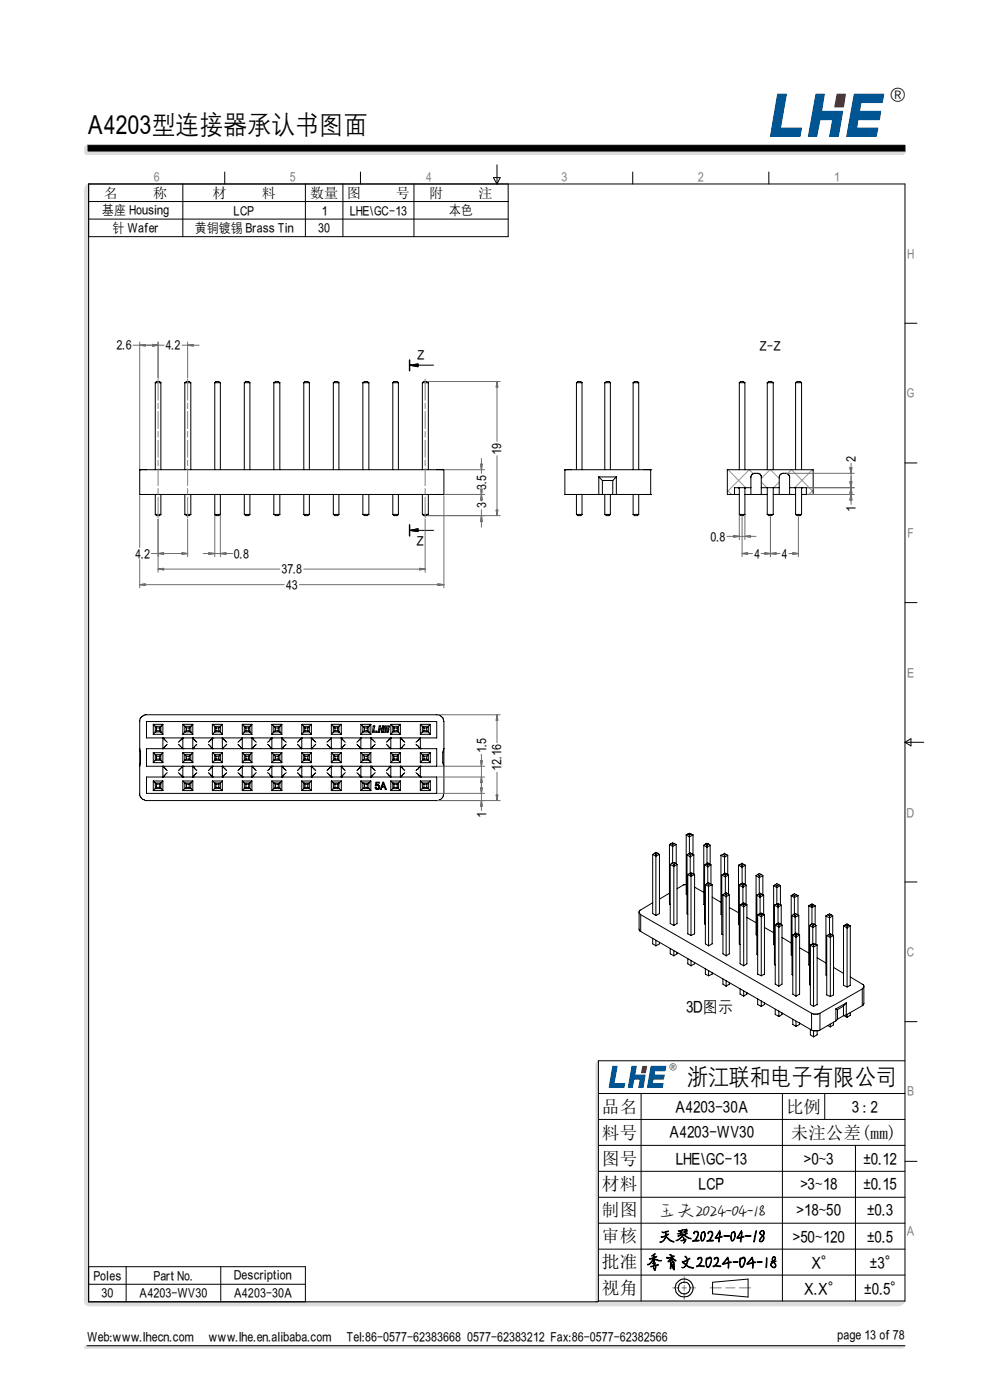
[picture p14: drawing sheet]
<svg xmlns="http://www.w3.org/2000/svg" width="210mm" height="297mm" viewBox="0 0 210 297" stroke-linecap="round" stroke-linejoin="round" font-family="sans-serif">
<defs><g id="words">
<text font-size="5.6" x="18.5" y="28.3">A4203型连接器承认书图面</text>
<text font-size="4.9" x="145.7" y="230">浙江联和电子有限公司</text>
<text font-size="4.2" x="188.7" y="21.3">®</text>
<text font-size="4" x="139.5" y="258">玉夫2024-04-18</text>
<g font-size="3.7">
<text x="127.7" y="236.1">品名</text>
<text x="166.7" y="236.1">比例</text>
<text x="127.7" y="241.6">料号</text>
<text x="167.7" y="241.6">未注公差(mm)</text>
<text x="127.7" y="247.1">图号</text>
<text x="127.7" y="252.6">材料</text>
<text x="127.7" y="258.1">制图</text>
<text x="127.7" y="263.6">审核</text>
<text x="127.7" y="269.1">批准</text>
<text x="127.7" y="274.6">视角</text>
</g>
<g font-size="3.5">
<text x="145.5" y="214.7">3D图示</text>
<text x="143.2" y="235.9">A4203-30A</text>
<text x="180.7" y="235.9">3 : 2</text>
<text x="141.9" y="241.3">A4203-WV30</text>
<text x="143.4" y="246.9">LHE\GC-13</text>
<text x="170.5" y="246.9">&gt;0~3</text>
<text x="183.1" y="246.9">±0.12</text>
<text x="148.3" y="252.3">LCP</text>
<text x="168.9" y="257.8">&gt;18~50</text>
<text x="169.8" y="252.3">&gt;3~18</text>
<text x="183.1" y="252.3">±0.15</text>
<text x="183.9" y="257.8">±0.3</text>
<text x="139.7" y="263.3">天琴2024-04-18</text>
<text x="168.1" y="263.4">&gt;50~120</text>
<text x="183.9" y="263.4">±0.5</text>
<text x="137.1" y="268.8">季育文2024-04-18</text>
<text x="172" y="269">X°</text>
<text x="184.5" y="269">±3°</text>
<text x="170.5" y="274.5">X.X°</text>
<text x="183.3" y="274.5">±0.5°</text>
</g>
<g font-size="3">
<text x="22" y="42">名</text>
<text x="32.5" y="42">称</text>
<text x="45" y="42">材</text>
<text x="55.5" y="42">料</text>
<text x="65.8" y="42">数量</text>
<text x="73.6" y="42">图</text>
<text x="84" y="42">号</text>
<text x="91" y="41.9">附</text>
<text x="101.5" y="41.9">注</text>
</g>
<g font-size="2.8" fill="#808080">
<text x="32.6" y="38.4">6</text>
<text x="61.5" y="38.4">5</text>
<text x="90.3" y="38.4">4</text>
<text x="119.1" y="38.4">3</text>
<text x="148" y="38.4">2</text>
<text x="176.9" y="38.4">1</text>
<text x="192.4" y="54.7">H</text>
<text x="192.4" y="84.3">G</text>
<text x="192.5" y="114">F</text>
<text x="192.4" y="143.6">E</text>
<text x="192.4" y="173.2">D</text>
<text x="192.4" y="202.8">C</text>
<text x="192.4" y="232.4">B</text>
<text x="192.3" y="262">A</text>
</g>
<g font-size="2.8">
<text x="21.7" y="45.4">基座 Housing</text>
<text x="49.6" y="45.6">LCP</text>
<text x="68.2" y="45.6">1</text>
<text x="74.3" y="45.6">LHE\GC-13</text>
<text x="95.2" y="45.5">本色</text>
<text x="23.9" y="49.3">针 Wafer</text>
<text x="41.3" y="49.2">黄铜镀锡 Brass Tin</text>
<text x="67.5" y="49.3">30</text>
<text x="24.7" y="74.1">2.6</text>
<text x="35.1" y="74.1">4.2</text>
<text x="88.5" y="76.1">Z</text>
<text x="161.1" y="74.3">Z-Z</text>
<text x="106.3" y="96.4" transform="rotate(-90 106.3 96.4)">19</text>
<text x="181.4" y="98" transform="rotate(-90 181.4 98)">2</text>
<text x="103" y="107.9" transform="rotate(-90 103 107.9)">3</text>
<text x="103" y="103.9" transform="rotate(-90 103 103.9)">3.5</text>
<text x="181.4" y="108.6" transform="rotate(-90 181.4 108.6)">1</text>
<text x="28.7" y="118.3">4.2</text>
<text x="49.6" y="118.3">0.8</text>
<text x="88.3" y="115.6">Z</text>
<text x="150.7" y="114.7">0.8</text>
<text x="159.9" y="118.3">4</text>
<text x="165.8" y="118.3">4</text>
<text x="59.7" y="121.6">37.8</text>
<text x="60.6" y="124.9">43</text>
<text x="103" y="159.7" transform="rotate(-90 103 159.7)">1.5</text>
<text x="106.3" y="163.6" transform="rotate(-90 106.3 163.6)">12.16</text>
<text x="103" y="173.5" transform="rotate(-90 103 173.5)">1</text>
<text x="19.9" y="271.5">Poles</text>
<text x="21.5" y="275.3">30</text>
<text x="29.5" y="275.3">A4203-WV30</text>
<text x="32.6" y="271.5">Part No.</text>
<text x="49.6" y="275.3">A4203-30A</text>
<text x="49.7" y="271.3">Description</text>
<text x="18.5" y="284.6">Web:www.lhecn.com</text>
<text x="44.3" y="284.6">www.lhe.en.alibaba.com</text>
<text x="73.5" y="284.6">Tel:86-0577-62383668 0577-62383212 Fax:86-0577-62382566</text>
<text x="177.6" y="284.1">page 13 of 78</text>
</g>
<text font-size="2.1" x="141.9" y="226.9">®</text>
</g></defs>
<g fill="none" stroke="#959595" stroke-width=".21">
<path d="M154.3 99.7v.1M154.4 99.7l3.8 3.8M163.3 99.7l-1.8 1.8M163.4 99.7l1.9 1.8M167.8 99.7l-.8 .8M167.9 99.7l4.6 4.6M172.3 99.7l-3.7 3.8M172.4 99.7l.1 .1M154.3 104.1l.9 .8M159.8 100.5l-.9-.8-4.6 4.6M161.5 102.3l1.1 1.2M165.3 102.3l-1.2 1.2"/>
<path d="M172.5 104.1l-1 .8"/>
</g>
<g fill="none" stroke="#000" stroke-width=".21">
<path d="M18.8 39h173.1v237l-173.1 .2zM38.8 39v11.2M47.7 36.5v2.5M64.8 39v11.2M72.7 39v11.2M76.5 36.5v2.5M87.8 39v11.2M104.6 37.7h1.5l-.7 1.3zM105.4 35v4M107.8 39v11.2h-89M134.2 36.5v2.5M163.1 36.5v2.5"/>
<path d="M18.8 42.8h89M18.8 46.5h89M86.9 77.5l1.7-.3v.6zM86.9 77.5h5M191.9 68.6h2.6M29.6 99.7h.1M29.6 99.7v5.2M29.6 99.7h64.5v5.2h-64.5M32.9 81.2l.3-.3h.7l.2 .3M32.9 81.2h1.2M32.9 81.2v18.5M34.1 81.2v18.5"/>
<path d="M39.2 81.2l.3-.3h.6l.4 .3M39.2 81.2h1.3M39.2 81.2v18.5M40.5 81.2v18.5M45.6 81.2l.2-.3h.6l.3 .3M45.6 81.2h1.1M45.6 81.2v18.5M46.7 81.2v18.5M51.8 81.2l.4-.3h.5l.3 .3M51.8 81.2h1.2M51.8 81.2v18.5M53 81.2v18.5"/>
<path d="M58.1 81.2l.3-.3h.6l.4 .3M58.1 81.2h1.3M58.1 81.2v18.5M59.4 81.2v18.5M64.4 81.2l.3-.3h.6l.3 .3M64.4 81.2h1.2M64.4 81.2v18.5M65.6 81.2v18.5M70.7 81.2l.3-.3h.6l.3 .3M70.7 81.2h1.2M70.7 81.2v18.5M71.9 81.2v18.5"/>
<path d="M77 81.2l.3-.3h.6l.3 .3M77 81.2h1.2M77 81.2v18.5M78.2 81.2v18.5M83.3 81.2l.3-.3h.6l.3 .3M83.3 81.2h1.2M83.3 81.2v18.5M84.5 81.2v18.5M89.6 81.2l.3-.3h.6l.3 .3M89.6 81.2h1.2M89.6 81.2v18.5M90.8 81.2v18.5"/>
<path d="M119.8 99.7h.1M119.8 99.7h18.2M119.8 99.7v5.2M122.3 81.2l.3-.3h.6l.2 .3M122.3 81.2h1.1M122.3 81.2v18.5M123.4 81.2v18.5M128.3 81.2l.3-.3h.6l.3 .3M128.3 81.2h1.2M128.3 81.2v18.5M129.5 81.2v18.5M134.3 81.2l.2-.3h.7l.3 .3"/>
<path d="M134.3 81.2h1.2M134.3 81.2v18.5M135.5 81.2v18.5M138 99.7h.1M138 99.7v5.2M156.8 81.2l.3-.3h.5l.4 .3M156.8 81.2h1.2M156.8 81.2v18.5M158 81.2v18.5M162.7 81.2l.4-.3h.6l.3 .3M162.7 81.2h1.3M162.7 81.2v18.5"/>
<path d="M164 81.2v18.5M168.7 81.2l.4-.3h.6l.3 .3M168.7 81.2h1.3M168.7 81.2v18.5M170 81.2v18.5M191.9 98.2h2.6M29.6 104.9h.1M32.9 109.1h1.2M32.9 109.1l.3 .3h.7l.2-.3M32.9 104.9v4.2M34.1 104.9v4.2M39.2 109.1h1.3"/>
<path d="M39.2 109.1l.3 .3h.6l.4-.3M39.2 104.9v4.2M40.5 104.9v4.2M45.6 109.1h1.1M45.6 109.1l.2 .3h.6l.3-.3M45.6 104.9v4.2M46.7 104.9v4.2M51.8 109.1h1.2M51.8 109.1l.4 .3h.5l.3-.3M51.8 104.9v4.2M53 104.9v4.2M58.1 109.1h1.3"/>
<path d="M58.1 109.1l.3 .3h.6l.4-.3M58.1 104.9v4.2M59.4 104.9v4.2M64.4 109.1h1.2M64.4 109.1l.3 .3h.6l.3-.3M64.4 104.9v4.2M65.6 104.9v4.2M70.7 109.1h1.2M70.7 109.1l.3 .3h.6l.3-.3M70.7 104.9v4.2M71.9 104.9v4.2M77 109.1h1.2"/>
<path d="M77 109.1l.3 .3h.6l.3-.3M77 104.9v4.2M78.2 104.9v4.2M83.3 109.1h1.2M83.3 109.1l.3 .3h.6l.3-.3M83.3 104.9v4.2M84.5 104.9v4.2M86.9 112.5l1.7-.3v.6zM89.6 104.9v4.2M89.6 109.1h1.2M89.6 109.1l.3 .3h.6l.3-.3M90.8 104.9v4.2"/>
<path d="M91.9 112.5h-5M119.8 104.9h.1M119.8 104.9h18.2M122.3 109.1h1.1M122.3 109.1l.3 .3h.6l.2-.3M122.3 104.9v4.2M123.4 104.9v4.2M127 101.2v3.7M127 101.2h3.7M127 101.2l.8 .7M127.8 101.9h2.2M127.8 101.9v3"/>
<path d="M128.3 109.1h1.2M128.3 109.1l.3 .3h.6l.3-.3M128.3 104.9v4.2M129.5 104.9v4.2M130 101.9v3M130.7 101.2v3.7M130.7 101.2l-.7 .7M134.3 109.1h1.2M134.3 109.1l.2 .3h.7l.3-.3M134.3 104.9v4.2M135.5 104.9v4.2M138 104.9h.1"/>
<path d="M156.7 103.5h.1M156.8 104.9h-2.5v-5.2h18.2v5.2h-2.5M156.8 109.1h1.2M156.8 109.1l.3 .3h.5l.4-.3M156.8 103.5v5.6M158 104.9h4.7M158 103.5v5.6M158.1 103.5h-.1M159.3 104.9v-3.8l.3-.5a1.61 1.61 0 0 1 1.6 0l.3 .3v4M159.3 103.5h-3.5v1.4M161.5 103.5h3.8M162.7 109.1h1.3"/>
<path d="M162.7 109.1l.4 .3h.6l.3-.3M162.7 103.5v5.6M164 104.9h4.7M164 103.5v5.6M165.3 104.9v-3.8l.1-.3 .5-.4h.9l.5 .4 .2 .3v3.8M167.5 103.5h3.5v1.4M168.7 103.5h.1M168.7 109.1h1.3M168.7 109.1l.4 .3h.6l.3-.3M168.7 103.5v5.6M170 103.5v5.6M170.1 103.5h-.1"/>
<path d="M191.9 127.8h2.6M29.6 158.8l.2 .8v2.2l-.2 .8M29.9 152.2l.9-.6h62.1l.6 .3a1.2 1.2 0 0 1 .6 1.2v15.2a1.56 1.56 0 0 1-1.2 1.5h-62.1l-.2-.1a1.22 1.22 0 0 1-1-1v-15.9zM31.1 153.1h61.5v3.4h-61.5zM31.1 158.8h61.5v3.8h-61.5zM32.5 153.7v2.1M32.5 159.7v2.1M32.5 153.7l.4 .4M32.5 155.8h2M32.5 153.7h2M32.5 159.7l.4 .4M32.5 159.7h2"/>
<path d="M32.9 154.1v1.2M32.9 155.3l-.4 .5M32.9 155.3h1.2M32.9 154.1h1.2M32.9 154.1l.3 .3M33.2 154.4h.7M33.2 155l-.3 .3M33.2 154.4v.6M33.2 155h.7M33.9 155l.2 .3M33.9 154.4v.6M34.1 154.1v1.2"/>
<path d="M34.1 155.3l.4 .5M34.1 154.1l-.2 .3M34.5 153.7v2.1M34.5 159.7v2.1M34.5 153.7l-.4 .4M34.5 159.7l-.4 .4M34.6 156.6h.1M35.5 157.5l-1-1v2.3M35.5 157.9l-.9 .9M37.8 157.9l1 .9M38.8 158.8h.1M38.8 153.7v2.1"/>
<path d="M38.8 156.5v2.3M38.8 159.7v2.1M38.8 155.8h2.1M38.8 153.7h2.1M38.8 159.7h2.1M38.8 153.7l.7 .7M38.8 159.7l.7 .7M38.8 156.6l-1 .9M39.2 155.3v-1.2h1.3v1.2M39.2 155.3l-.4 .5M39.2 155.3h1.3M39.5 154.4h.6"/>
<path d="M39.5 154.4v.6M39.5 155h.6M39.5 155l-.3 .3M40.1 154.4v.6M40.1 155l.4 .3M40.5 155.3l.4 .5M40.9 158.8h.1M40.9 153.7v2.1M40.9 156.5v2.3M40.9 159.7v2.1M40.9 153.7l-.8 .7M40.9 159.7l-.8 .7"/>
<path d="M40.9 156.6l.8 .9M41.7 157.9l-.8 .9M44.2 157.9l.8 .8M45 158.8h.1M45 156.6h.1M45 153.7v2.1M45 156.5v2.3M45 159.7v2.1M45 155.8h2.2M45 153.7h2.2M45 159.7h2.2M45 153.7l.6 .4"/>
<path d="M45 159.7l.6 .4M45 156.6l-.8 .9M45.6 154.1h1.1v1.2M45.6 154.1v1.2h1.1M45.6 154.1l.2 .3M45.8 154.4h.6M45.8 155l-.8 .8M45.8 154.4v.6M45.8 155h.6M46.4 154.4v.6M46.4 155l.3 .3M46.7 155.3l.5 .5"/>
<path d="M47.2 158.8h.1M47.2 153.7v2.1M47.2 156.5v2.3M47.2 159.7v2.1M47.2 153.7l-.8 .7M47.2 159.7l-.8 .7M47.2 156.6l.9 .9M48.1 157.9l-.9 .9M50.5 157.9l.9 .9M51.4 158.8h.1M51.4 153.7v2.1M51.4 156.5v2.3"/>
<path d="M51.4 159.7v2.1M51.4 155.8h2M51.4 153.7h2M51.4 159.7h2M51.4 153.7l.8 .7M51.4 159.7l.8 .7M51.4 156.6l-.9 .9M51.8 155.3l-.4 .5M51.8 155.3h1.2M52.2 154.4h.5M52.2 154.4v.6M52.2 155h.5"/>
<path d="M52.2 155l-.4 .3M52.7 155l.3 .3M52.7 154.4v.6M53 154.1v1.2M53 154.1h-1.2v1.2M53 155.3l.4 .5M53 154.1l-.3 .3M53.4 153.7v2.1M53.4 159.7v2.1M53.4 153.7l-.4 .4M53.4 159.7l-.4 .4M53.5 156.6h.1"/>
<path d="M54.4 157.5l-1-1v2.3M54.4 157.9l-.9 .9M56.7 157.9l1 .9M57.7 158.8h.1M57.7 153.7v2.1M57.7 156.5v2.3M57.7 159.7v2.1M57.7 155.8h2.1M57.7 153.7h2.1M57.7 159.7h2.1M57.7 153.7l.7 .7M57.7 159.7l.7 .7"/>
<path d="M57.7 156.6l-1 .9M58.1 155.3v-1.2h1.3v1.2M58.1 155.3l-.4 .5M58.1 155.3h1.3M58.4 154.4h.6M58.4 154.4v.6M58.4 155h.6M58.4 155l-.3 .3M59 154.4v.6M59 155l.4 .3M59.4 155.3l.4 .5M59.8 158.8h.1"/>
<path d="M59.8 153.7v2.1M59.8 156.5v2.3M59.8 159.7v2.1M59.8 153.7l-.8 .7M59.8 159.7l-.8 .7M59.8 156.6l.9 .9M60.7 157.9l-.9 .9M63.1 157.5l.9-1v2.3M63.1 157.9l.8 .9M63.9 156.6h.1M64 153.7v2.1M64 159.7v2.1"/>
<path d="M64 155.8h2M64 153.7h2M64 159.7h2M64 153.7l.4 .4M64 159.7l.4 .4M64.4 154.1h1.2v1.2M64.4 154.1v1.2M64.4 155.3l-.4 .5M64.4 155.3h1.2M64.4 154.1l.3 .3M64.7 154.4h.6M64.7 155l-.3 .3"/>
<path d="M64.7 154.4v.6M64.7 155h.6M65.3 154.4v.6M65.3 155l.3 .3M65.6 155.3l.4 .5M66 158.8h.1M66 153.7v2.1M66 156.5v2.3M66 159.7v2.1M66 153.7l-.7 .7M66 159.7l-.7 .7M66 156.6l1 .9"/>
<path d="M67 157.9l-1 .9M69.3 157.9l1 .9M70.3 158.8h.1M70.3 153.7v2.1M70.3 156.5v2.3M70.3 159.7v2.1M70.3 155.8h2.1M70.3 153.7h2.1M70.3 159.7h2.1M70.3 153.7l.7 .7M70.3 159.7l.7 .7M70.3 156.6l-1 .9"/>
<path d="M70.7 155.3l-.4 .5M71 154.4h.6M71 154.4v.6M71 155h.6M71 155l-.3 .3M71.6 155l.8 .8M71.6 154.4v.6M71.9 154.1v1.2h-1.2M71.9 154.1h-1.2v1.2M71.9 154.1l-.3 .3M72.4 158.8h.1M72.4 156.6h.1"/>
<path d="M72.4 153.7v2.1M72.4 156.5v2.3M72.4 159.7v2.1M72.4 153.7l-.5 .4M72.4 159.7l-.5 .4M72.4 156.6l.8 .9M73.2 157.9l-.8 .8M75.7 157.9l.8 .9M76.5 158.8h.1M76.5 153.7v2.1M76.5 156.5v2.3M76.5 159.7v2.1"/>
<path d="M76.5 155.8h2.2M76.5 153.7h2.2M76.5 159.7h2.2M76.5 153.7l.8 .7M76.5 159.7l.8 .7M76.5 156.6l-.8 .9M77 155.3v-1.2h1.2v1.2M77 155.3l-.5 .5M77 155.3h1.2M77.3 154.4h.6M77.3 154.4v.6M77.3 155h.6"/>
<path d="M77.3 155l-.3 .3M77.9 154.4v.6M77.9 155l.3 .3M78.2 155.3l.5 .5M78.7 158.8h.1M78.7 153.7v2.1M78.7 156.5v2.3M78.7 159.7v2.1M78.7 153.7l-.8 .7M78.7 159.7l-.8 .7M78.7 156.6l.9 .9M79.2 154h.3l-.3 1.1h.7v.3h-.9z"/>
<path d="M79.6 157.9l-.9 .9M80.4 154h.3l-.1 .6h.7l-.2 .8h-.2v-.5h-.4l-.1 .5h-.2zM81.1 154h.3l-.1 .4h-.3zM81.6 154h.9v.3h-.6l-.1 .3h.7v.3h-.7l-.1 .2h.7l-.1 .3h-.9zM82 157.5l.9-1v2.3M82 157.9l.8 .9M82.8 156.6h.1M82.9 153.7v2.1M82.9 159.7v2.1M82.9 155.8h2M82.9 153.7h2M82.9 159.7h2"/>
<path d="M82.9 153.7l.4 .4M82.9 159.7l.4 .4M83.3 154.1v1.2M83.3 155.3l-.4 .5M83.3 155.3h1.2M83.3 154.1h1.2M83.3 154.1l.3 .3M83.6 154.4h.6M83.6 155l-.3 .3M83.6 154.4v.6M83.6 155h.6M84.2 155l.3 .3"/>
<path d="M84.2 154.4v.6M84.5 154.1v1.2M84.5 155.3l.4 .5M84.5 154.1l-.3 .3M84.9 153.7v2.1M84.9 159.7v2.1M84.9 153.7l-.4 .4M84.9 159.7l-.4 .4M85 156.6h.1M85.9 157.5l-1-1v2.3M85.9 157.9l-.9 .9M88.2 157.9l1 .9"/>
<path d="M89.2 158.8h.1M89.2 155.8h2.1M89.2 153.7h2.1M89.2 159.7h2.1M89.2 153.7v2.1M89.2 156.5v2.3M89.2 159.7v2.1M89.2 156.6l-1 .9M89.2 153.7l.7 .7M89.2 159.7l.7 .7M89.6 155.3v-1.2h1.2v1.2M89.6 155.3l-.4 .5"/>
<path d="M89.6 155.3h1.2M89.9 154.4h.6M89.9 154.4v.6M89.9 155h.6M89.9 155l-.3 .3M90.5 154.4v.6M90.5 155l.3 .3M90.8 155.3l.5 .5M91.3 153.7v2.1M91.3 159.7v2.1M91.3 153.7l-.8 .7M91.3 159.7l-.8 .7"/>
<path d="M94.1 158.8l-.2 .8v2.2l.2 .8M191.9 157.5h4M191.9 157.5l1.3-.8v1.5zM31.1 164.8h61.5v3.5h-61.5zM32.5 165.7v2M32.5 165.7h2M32.5 167.7h2M32.5 161.8h2M32.5 165.7l.7 .7M32.9 166.1h1.2v1.2h-1.2zM32.9 160.1v1.2M32.9 161.3l-.4 .5"/>
<path d="M32.9 161.3h1.2M32.9 160.1h1.2M32.9 160.1l.3 .3M33.2 167h.7M33.2 161l-.3 .3M33.2 167l-.7 .7M33.2 166.4h.7M33.2 160.4v.6M33.2 166.4v.6M33.2 161h.7M33.2 160.4h.7M33.9 167l.6 .7"/>
<path d="M33.9 160.4v.6M33.9 166.4v.6M33.9 161l.2 .3M34.1 160.1v1.2M34.1 161.3l.4 .5M34.1 160.1l-.2 .3M34.5 162.6v2.2M34.5 165.7v2M34.5 165.7l-.6 .7M34.6 162.6l.9 .9M35.5 163.9l-.9 .9M37.8 163.9l1 .9"/>
<path d="M38.8 162.6h.1M38.8 164.8h.1M38.8 165.7h2.1M38.8 167.7h2.1M38.8 162.6v2.2M38.8 165.7v2M38.8 161.8h2.1M38.8 165.7l.4 .4M38.8 162.6l-1 .9M39.2 161.3v-1.2h1.3v1.2M39.2 166.1v1.2M39.2 167.3h1.3"/>
<path d="M39.2 166.1h1.3M39.2 161.3l-.4 .5M39.2 167.3l-.4 .4M39.2 166.1l.3 .3M39.2 161.3h1.3M39.5 167h.6M39.5 166.4h.6M39.5 167l-.3 .3M39.5 160.4v.6M39.5 166.4v.6M39.5 161h.6M39.5 160.4h.6"/>
<path d="M39.5 161l-.3 .3M40.1 160.4v.6M40.1 166.4v.6M40.1 167l.4 .3M40.1 161l.4 .3M40.5 166.1v1.2M40.5 161.3l.4 .5M40.5 167.3l.4 .4M40.5 166.1l-.4 .3M40.9 162.6h.1M40.9 164.8h.1M40.9 162.6v2.2"/>
<path d="M40.9 165.7v2M40.9 165.7l-.4 .4M40.9 162.6l.8 .9M41.7 163.9l-.8 .9M44.2 163.9l.8 .9M45 162.6h.1M45 164.8h.1M45 165.7h2.2M45 167.7h2.2M45 162.6v2.2M45 165.7v2M45 161.8h2.2"/>
<path d="M45 165.7l.6 .4M45 162.6l-.8 .9M45.6 160.1h1.1v1.2M45.6 160.1v1.2h1.1M45.6 166.1v1.2M45.6 167.3h1.1M45.6 166.1h1.1M45.6 167.3l-.6 .4M45.6 166.1l.2 .3M45.6 160.1l.2 .3M45.8 167h.6M45.8 161l-.8 .8"/>
<path d="M45.8 167l-.2 .3M45.8 166.4h.6M45.8 160.4v.6M45.8 166.4v.6M45.8 161h.6M45.8 160.4h.6M46.4 160.4v.6M46.4 166.4v.6M46.4 167l.3 .3M46.4 161l.3 .3M46.7 166.1v1.2M46.7 161.3l.5 .5"/>
<path d="M46.7 167.3l.5 .4M46.7 166.1l-.3 .3M47.2 162.6h.1M47.2 164.8h.1M47.2 162.6v2.2M47.2 165.7v2M47.2 165.7l-.5 .4M47.2 162.6l.9 .9M48.1 163.9l-.9 .9M50.5 163.9l.9 .9M51.4 162.6h.1M51.4 164.8h.1"/>
<path d="M51.4 165.7h2M51.4 167.7h2M51.4 162.6v2.2M51.4 165.7v2M51.4 161.8h2M51.4 165.7l.4 .4M51.4 162.6l-.9 .9M51.8 166.1h1.2v1.2h-1.2M51.8 166.1v1.2M51.8 161.3l-.4 .5M51.8 167.3l-.4 .4M51.8 166.1l.4 .3"/>
<path d="M51.8 161.3h1.2M52.2 167h.5M52.2 166.4h.5M52.2 167l-.4 .3M52.2 160.4v.6M52.2 166.4v.6M52.2 161h.5M52.2 160.4h.5M52.2 161l-.4 .3M52.7 161l.3 .3M52.7 167l.7 .7M52.7 160.4v.6"/>
<path d="M52.7 166.4v.6M53 160.1v1.2M53 160.1h-1.2v1.2M53 161.3l.4 .5M53 160.1l-.3 .3M53.4 162.6v2.2M53.4 165.7v2M53.4 165.7l-.7 .7M53.5 162.6l.9 .9M54.4 163.9l-.9 .9M56.7 163.9l1 .9M57.7 162.6h.1"/>
<path d="M57.7 164.8h.1M57.7 165.7h2.1M57.7 167.7h2.1M57.7 162.6v2.2M57.7 165.7v2M57.7 161.8h2.1M57.7 165.7l.4 .4M57.7 162.6l-1 .9M58.1 161.3v-1.2h1.3v1.2M58.1 166.1v1.2M58.1 167.3h1.3M58.1 166.1h1.3"/>
<path d="M58.1 161.3l-.4 .5M58.1 167.3l-.4 .4M58.1 166.1l.3 .3M58.1 161.3h1.3M58.4 167h.6M58.4 166.4h.6M58.4 167l-.3 .3M58.4 160.4v.6M58.4 166.4v.6M58.4 161h.6M58.4 160.4h.6M58.4 161l-.3 .3"/>
<path d="M59 160.4v.6M59 166.4v.6M59 167l.4 .3M59 161l.4 .3M59.4 166.1v1.2M59.4 161.3l.4 .5M59.4 167.3l.4 .4M59.4 166.1l-.4 .3M59.8 162.6h.1M59.8 164.8h.1M59.8 162.6v2.2M59.8 165.7v2"/>
<path d="M59.8 165.7l-.4 .4M59.8 162.6l.9 .9M60.7 163.9l-.9 .9M63.1 163.9l.8 .9M63.9 162.6l-.8 .9M64 165.7h2M64 167.7h2M64 162.6v2.2M64 165.7v2M64 161.8h2M64 165.7l.7 .7M64.4 160.1h1.2v1.2"/>
<path d="M64.4 160.1v1.2M64.4 161.3l-.4 .5M64.4 161.3h1.2M64.4 160.1l.3 .3M64.7 167h.6M64.7 161l-.3 .3M64.7 167l-.7 .7M64.7 166.4h.6M64.7 160.4v.6M64.7 166.4v.6M64.7 161h.6M64.7 160.4h.6"/>
<path d="M65.3 160.4v.6M65.3 166.4v.6M65.3 167l.3 .3M65.3 161l.3 .3M65.6 166.1v1.2M65.6 166.1h-1.2v1.2h1.2M65.6 161.3l.4 .5M65.6 167.3l.4 .4M65.6 166.1l-.3 .3M66 162.6h.1M66 164.8h.1M66 162.6v2.2"/>
<path d="M66 165.7v2M66 165.7l-.4 .4M66 162.6l1 .9M67 163.9l-1 .9M69.3 163.9l1 .9M70.3 162.6h.1M70.3 164.8h.1M70.3 165.7h2.1M70.3 167.7h2.1M70.3 162.6v2.2M70.3 165.7v2M70.3 161.8h2.1"/>
<path d="M70.3 165.7l.4 .4M70.3 162.6l-1 .9M70.7 166.1v1.2M70.7 167.3h1.2M70.7 166.1h1.2M70.7 161.3l-.4 .5M70.7 167.3l-.4 .4M70.7 166.1l.3 .3M71 167h.6M71 166.4h.6M71 167l-.3 .3M71 160.4v.6"/>
<path d="M71 166.4v.6M71 161h.6M71 160.4h.6M71 161l-.3 .3M71.6 161l.8 .8M71.6 167l.3 .3M71.6 160.4v.6M71.6 166.4v.6M71.9 160.1v1.2h-1.2M71.9 166.1v1.2M71.9 160.1h-1.2v1.2M71.9 166.1l-.3 .3"/>
<path d="M71.9 167.3l.5 .4M71.9 160.1l-.3 .3M72.4 162.6h.1M72.4 164.8h.1M72.4 162.6v2.2M72.4 165.7v2M72.4 165.7l-.5 .4M72.4 162.6l.8 .9M73.2 163.9l-.8 .9M75.7 163.9l.8 .9M76.5 162.6h.1M76.5 164.8h.1"/>
<path d="M76.5 165.7h2.2M76.5 167.7h2.2M76.5 162.6v2.2M76.5 165.7v2M76.5 161.8h2.2M76.5 165.7l.5 .4M76.5 162.6l-.8 .9M77 161.3v-1.2h1.2v1.2M77 166.1v1.2M77 167.3h1.2M77 166.1h1.2M77 161.3l-.5 .5"/>
<path d="M77 167.3l-.5 .4M77 166.1l.3 .3M77 161.3h1.2M77.3 167h.6M77.3 166.4h.6M77.3 167l-.3 .3M77.3 160.4v.6M77.3 166.4v.6M77.3 161h.6M77.3 160.4h.6M77.3 161l-.3 .3M77.9 160.4v.6"/>
<path d="M77.9 166.4v.6M77.9 167l.3 .3M77.9 161l.3 .3M78.2 166.1v1.2M78.2 161.3l.5 .5M78.2 167.3l.5 .4M78.2 166.1l-.3 .3M78.7 162.6h.1M78.7 164.8h.1M78.7 162.6v2.2M78.7 165.7v2M78.7 165.7l-.5 .4"/>
<path d="M78.7 162.6l.9 .9M79.6 163.9l-.9 .9M79.8 167.4h.1M79.8 167.4l-.2-.4 .3 .3 .4-.1v-.5h-.7l.2-.8h.6v.2h-.6v.4h.5l.2 .4-.2 .5M79.8 167.4h.5M80.3 167.4h.1M81.2 165.9h.2l.6 1.6h-.3l-.2-.5h-.5l-.1 .5h-.2zM81.3 166.1l.2 .8h-.5zM82 163.9l.8 .9M82.8 162.6l-.8 .9M82.9 165.7h2M82.9 167.7h2"/>
<path d="M82.9 162.6v2.2M82.9 165.7v2M82.9 161.8h2M82.9 165.7l.7 .7M83.3 166.1h1.2v1.2h-1.2zM83.3 160.1v1.2M83.3 161.3l-.4 .5M83.3 161.3h1.2M83.3 160.1h1.2M83.3 160.1l.3 .3M83.6 167h.6M83.6 161l-.3 .3"/>
<path d="M83.6 167l-.7 .7M83.6 166.4h.6M83.6 160.4v.6M83.6 166.4v.6M83.6 161h.6M83.6 160.4h.6M84.2 161l.3 .3M84.2 167l.7 .7M84.2 160.4v.6M84.2 166.4v.6M84.5 160.1v1.2M84.5 161.3l.4 .5"/>
<path d="M84.5 160.1l-.3 .3M84.9 162.6v2.2M84.9 165.7v2M84.9 165.7l-.7 .7M85 162.6l.9 .9M85.9 163.9l-.9 .9M88.2 163.9l1 .9M89.2 162.6h.1M89.2 164.8h.1M89.2 165.7h2.1M89.2 167.7h2.1M89.2 161.8h2.1"/>
<path d="M89.2 162.6v2.2M89.2 165.7v2M89.2 165.7l.4 .4M89.2 162.6l-1 .9M89.6 161.3v-1.2h1.2v1.2M89.6 166.1v1.2M89.6 167.3h1.2M89.6 166.1h1.2M89.6 161.3l-.4 .5M89.6 167.3l-.4 .4M89.6 166.1l.3 .3M89.6 161.3h1.2"/>
<path d="M89.9 167h.6M89.9 167l-.3 .3M89.9 166.4h.6M89.9 160.4v.6M89.9 166.4v.6M89.9 161h.6M89.9 161l-.3 .3M89.9 160.4h.6M90.5 160.4v.6M90.5 166.4v.6M90.5 167l.3 .3M90.5 161l.3 .3"/>
<path d="M90.8 166.1v1.2M90.8 161.3l.5 .5M90.8 167.3l.5 .4M90.8 166.1l-.3 .3M91.3 165.7v2M91.3 165.7l-.5 .4M142 179.2v12.6l.2 .1M142 179.2l.7 .4 .7-.4M142.3 179l.4 .2M142.7 179.2v3.8M143.1 179l-.4-.2-.7 .4M143.1 179l-.4 .2"/>
<path d="M143.1 179l.3 .2M143.4 179.2v4.1M145.5 177.1v12.6l.2 .1M145.5 177.1l.7 .4 .8-.4M145.9 177l.3 .1M146.2 177.1v3.9M146.6 177l-.4-.2-.7 .3M146.6 177l-.4 .1M146.6 177l.4 .1M147 177.1v4.2M149.3 179.3v12.6h.1M149.3 179.3l.6 .4 .7-.4"/>
<path d="M149.6 179.1l.3 .2M149.6 179.1l-.3 .2M149.6 179.1l.3-.2 .4 .2M149.9 179.3v3.8M150.3 179.1l-.4 .2M150.3 179.1l.3 .2M150.6 179.3v4.1M135.6 193.6l.3 .5M135.9 197.6l36.2 20.9M135.9 194.1l36.2 20.9M135.9 194.1v3.5M138.4 191.5l-2.7 1.6-.1 .3v3.9l.3 .3"/>
<path d="M138.4 181.3v12.5l.7 .4M138.4 181.3l.7 .3 .8-.3M138.4 199.1v1.1l.7 .5M138.9 181l.2 .3M138.9 181l-.5 .3M138.9 181l.2-.2 .4 .2M139.1 181.3v12.9M139.1 199.5v1.2M139.5 181l-.4 .3M139.5 181l.4 .3M139.9 181.3v12.5l-.8 .4M139.9 199.9v.3l-.8 .5"/>
<path d="M142 189.5l-2.1 1.3M142.2 183.4v12.5l.7 .4M142.2 183.4l.7 .4 .7-.4M142.5 183.1l.4 .3M142.5 183.1l-.3 .3M142.5 183.1l.4-.1 .4 .1M142.9 183.4v12.9M143.3 183.1l-.4 .3M143.3 183.1l.3 .3M143.6 183.4v12.5l-.7 .4M145.5 187.6l-.5 .1-1.4 .9M145.7 181.4v12.5l.2 .1"/>
<path d="M145.7 181.4l.7 .4 .8-.4M145.9 185.5v12.6l.7 .4M145.9 185.5l.7 .4 .7-.4M146 181.1l.4 .3M146 181.1l-.3 .3M146 181.1l.4-.2 .3 .2M146.2 185.3l.4 .2M146.4 181.4v3.9M146.6 185.5v13M146.7 181.1l-.3 .3M146.7 181.1l.5 .3M147 185.3l-.4-.1-.7 .3"/>
<path d="M147 185.3l-.4 .2M147 185.3l.3 .2M147.2 181.4v4M147.3 188.2l2 1.1M147.3 185.5v12.6l-.7 .4M149.4 183.5v12.5l.2 .1M149.4 183.5l.7 .4 .7-.4M149.6 187.7v12.5l.7 .5M149.6 187.7l.7 .3 .7-.3M149.8 183.3l.3 .2M149.8 183.3l-.4 .2M149.8 183.3l.3-.3 .4 .3"/>
<path d="M149.9 187.5l.4 .2M149.9 187.5l-.3 .2M149.9 187.5l.4-.2 .3 .2M150.1 183.5v3.9M150.3 187.7v13M150.5 183.3l-.4 .2M150.5 183.3l.3 .2M150.6 187.5l-.3 .2M150.6 187.5l.4 .2M150.8 183.5v4M151 190.3l1.9 1.1M151 187.7v12.5l-.7 .5"/>
<path d="M152.9 181.4v12.6l.2 .1M152.9 181.4l.8 .5 .6-.5M153.1 185.7v12.5l.2 .1M153.1 185.7l.7 .3 .7-.3M153.3 189.8v12.6l.7 .4M153.3 181.3l.4 .1M153.3 181.3l-.4 .1M153.3 181.3l.4-.3 .3 .3M153.3 189.8l.7 .4 .7-.4M153.5 185.4l.3 .3M153.5 185.4l-.4 .3M153.5 185.4l.3-.1 .4 .1"/>
<path d="M153.7 181.4v3.9M153.7 189.6l.3 .2M153.7 189.6l-.4 .2M153.7 189.6l.3-.2 .3 .2M153.8 185.7v3.8M154 181.3l-.3 .1M154 181.3l.3 .1M154 189.8v13M154.2 185.4l-.4 .3M154.2 185.4l.3 .3M154.3 181.4v4.1M154.3 189.6l-.3 .2"/>
<path d="M154.3 189.6l.4 .2M154.5 185.7v4M154.7 192.5l1.9 1.1M154.7 189.8v12.6l-.7 .4M156.6 183.6v12.5l.2 .2M156.6 183.6l.8 .4 .7-.4M156.8 187.8v12.5l.2 .1M156.8 187.8l.8 .4 .6-.4M157 191.9v12.6l.7 .4M157 183.4l.4 .2M157 183.4l-.4 .2M157 183.4l.4-.3 .3 .3"/>
<path d="M157 191.9l.7 .5 .7-.5M157.1 187.5l.5 .3M157.1 187.5l-.3 .3M157.1 187.5l.5-.1 .3 .1M157.4 183.6v3.9M157.4 191.8l.3 .1M157.4 191.8l-.4 .1M157.4 191.8l.3-.3 .4 .3M157.6 187.8v3.9M157.7 183.4l-.3 .2M157.7 183.4l.4 .2M157.7 191.9v13"/>
<path d="M157.9 187.5l-.3 .3M157.9 187.5l.3 .3M158.1 183.6v4.1M158.1 191.8l-.4 .1M158.1 191.8l.3 .1M158.2 187.8v4.1M158.4 194.6l2 1.1M158.4 191.9v12.6l-.7 .4M160.4 185.8v12.5l.1 .1M160.4 185.8l.6 .4 .8-.4M160.5 189.9v12.5l.2 .2M160.5 189.9l.7 .4 .8-.4"/>
<path d="M160.7 194.1v12.6l.8 .3M160.7 185.5l.3 .3M160.7 185.5l-.3 .3M160.7 185.5l.3-.2 .5 .2M160.7 194.1l.8 .4 .6-.4M160.9 189.7l.3 .2M160.9 189.7l-.4 .2M160.9 189.7l.3-.2 .4 .2M161 185.8v3.8M161 193.9l.5 .2M161 193.9l-.3 .2M161 193.9l.5-.2 .6 .4"/>
<path d="M161.2 189.9v3.9M161.5 185.5l-.5 .3M161.5 185.5l.3 .3M161.5 194.1v12.9M161.6 189.7l-.4 .2M161.6 189.7l.4 .2M161.8 185.8v4M161.8 193.9l-.3 .2M162 189.9v4.1M162.1 196.8l2 1.1M162.1 194.1v12.6l-.6 .3M164.1 187.9v12.5l.2 .1"/>
<path d="M164.1 187.9l.7 .4 .7-.4M164.3 192v12.6l.1 .1M164.3 192l.7 .4 .7-.4M164.4 196.3v12.5l.8 .4M164.4 187.7l.4 .2M164.4 187.7l-.3 .2M164.4 187.7l.4-.2 .4 .2M164.4 196.3l.8 .4 .7-.4M164.6 191.9l.4 .1M164.6 191.9l-.3 .1M164.6 191.9l.4-.2 .3 .2M164.8 187.9v3.9"/>
<path d="M164.8 196l.4 .3M164.8 196l-.4 .3M164.8 196l.4-.2 .3 .2M165 192v3.9M165.2 187.7l-.4 .2M165.2 187.7l.3 .2M165.2 196.3v12.9M165.3 191.9l-.3 .1M165.3 191.9l.4 .1M165.5 187.9v4M165.5 196l-.3 .3M165.5 196l.4 .3"/>
<path d="M165.7 192v4.1M165.9 198.9l1.9 1.2M165.9 196.3v12.5l-.7 .4M167.8 190v12.6l.2 .1M167.8 190l.7 .4 .7-.4M168 194.2v12.6h.1M168 194.2l.7 .4 .7-.4M168.1 198.4v12.5l.7 .4M168.1 189.8l.4 .2M168.1 189.8l-.3 .2M168.1 189.8l.4-.2 .3 .2M168.1 198.4l.7 .4 .8-.4"/>
<path d="M168.3 194l.4 .2M168.3 194l-.3 .2M168.3 194l.4-.2 .3 .2M168.5 190v3.9M168.5 198.2l.3 .2M168.5 198.2l-.4 .2M168.5 198.2l.3-.2 .4 .2M168.7 194.2v3.9M168.8 189.8l-.3 .2M168.8 189.8l.4 .2M168.8 198.4v12.9M169 194l-.3 .2"/>
<path d="M169 194l.4 .2M169.2 190v4.1M169.2 198.2l-.4 .2M169.2 198.2l.4 .2M169.4 194.2v4.1M169.6 198.4v12.5l-.8 .4M171.5 192.2v12.5l.2 .1M171.5 192.2l.7 .3 .7-.3M171.7 196.3v12.6l.2 .1M171.7 196.3l.7 .5 .7-.5M171.9 191.9l.3 .3M171.9 191.9l-.4 .3"/>
<path d="M171.9 191.9l.3-.1 .4 .1M172 196.1l.4 .2M172 196.1l-.3 .2M172 196.1l.4-.2 .3 .2M172.2 192.2v3.8M172.4 196.3v3.9M172.6 191.9l-.4 .3M172.6 191.9l.3 .3M172.7 196.1l-.3 .2M172.7 196.1l.4 .2M172.9 192.2v4.1M173.1 196.3v4.1"/>
<path d="M175.2 194.3v12.5l.1 .1M175.2 194.3l.7 .4 .7-.4M175.3 198.5v12.6l.8 .3M175.3 198.5l.8 .4 .7-.4M175.6 194.1l.3 .2M175.6 194.1l-.4 .2M175.6 194.1l.3-.2 .4 .2M175.8 198.3l.3 .2M175.8 198.3l-.5 .2M175.8 198.3l.3-.2 .7 .4M175.9 194.3v3.9M176.1 198.5v12.9"/>
<path d="M176.3 194.1l-.4 .2M176.3 194.1l.3 .2M176.4 198.3l-.3 .2M176.6 194.3v4.1M176.8 198.5v12.6l-.7 .3M178.9 196.4v12.6l.8 .4M178.9 196.4l.8 .4 .6-.4M179.2 196.3l.5 .1M179.2 196.3l-.3 .1M179.2 196.3l.5-.3 .3 .3M179.7 196.4v13M180 196.3l-.3 .1"/>
<path d="M180 196.3l.3 .1M180.3 196.4v12.6l-.6 .4M191.9 187.1h2.6M142.2 201.3v1.1l.7 .4M142.9 201.7v1.1M143.6 202v.4l-.7 .4M145.9 203.4v1.1l.7 .4M146.6 203.8v1.1M147.3 204.2v.3l-.7 .4M149.6 205.5v1.2l.7 .3M150.3 205.9v1.1M151 206.3v.4l-.7 .3"/>
<path d="M153.3 207.7v1.1l.7 .4M154 208v1.2M154.7 208.4v.4l-.7 .4M157 209.8v1.1l.7 .4M157.7 210.2v1.1M158.4 210.6v.3l-.7 .4M160.7 211.9v1.2l.8 .4M161.5 212.3v1.2M162.1 212.8v.3l-.6 .4M164.4 214.1v1.1l.8 .4M165.2 214.5v1.1M165.9 214.9v.3l-.7 .4"/>
<path d="M168.1 216.2v1.1l.7 .5M168.8 216.7v1.1M169.6 201.1l1.9 1.1M169.6 217v.3l-.8 .5M171.9 200.5v12.6l.7 .4M171.9 200.5l.7 .4 .7-.4M171.9 218.4v1.1l.7 .5M172.1 215a1.84 1.84 0 0 0 1.6 .1l.2-.1M172.1 218.5l.5 .2M172.1 215v3.5M172.2 200.3l.4 .2M172.6 200.5v13"/>
<path d="M172.6 218.7v1.3M172.9 200.3l-.3-.1-.7 .3M172.9 200.3l-.3 .2M172.9 200.3l.4 .2M173.3 203.2l1.9 1.1M173.3 200.5v12.6l-.7 .4M173.3 218.7v.8l-.7 .5M173.9 218.5l-.4 .2h-.9M173.9 215v3.5M175.6 217.6l.5 .2M176.1 217.3v.5M176.8 205.2l2.1 1.3"/>
<path d="M176.8 216.8v.6l-.7 .4M177.3 216.6l-3.4 1.9M177.3 214v2.6M177.3 214l.3 .2M177.6 216.2l-.3 .4M177.6 214.2v2M178.9 213.4v2.1M178.9 213.4l-1.3 .8M178.9 215.5l-1.3 .7M179 215.5l.7 .3M179.5 215.3l-.6 .2M179.5 212.8l-2.2 1.2"/>
<path d="M179.5 212.8v2.5M179.5 212.8l-.6 .6M179.7 215.2v.6M180.3 207.3l2.7 1.6 .2 .2v3.8l-.3 .5M180.3 214.8v.6l-.6 .4M182.9 213.4l-3.4 1.9M182.9 209.8l-9 5.2M182.9 209.8v3.6M183.2 209.4l-.3 .4M191.9 216.7h2.6M126.9 237.5h65M126.9 232h65"/>
<path d="M136 232v44M165.9 232v44M174.9 232v5.5M191.9 225h-65v51M126.9 259.5h65M126.9 254h65M126.9 248.5h65M126.9 243h65M181.4 243v33M191.9 246.4h2.6M18.8 268.7h46v7.5M18.8 272.5h46"/>
<path d="M26.8 268.7v7.5M46.8 268.7v7.5M126.9 270.5h65M126.9 265h65M151.1 272l7.6-.6v3.8l-7.6-.7zM18.5 285.5h173.4"/>
<circle cx="145.1" cy="273.3" r="1.27"/>
<circle cx="145.1" cy="273.3" r="1.9"/>
</g>
<g fill="#005592" stroke="#005592" stroke-width=".21">
<path d="M181.2 20l-1.6 9h6.2l.4-1.8h-4.5l.2-1.8h4.6l.3-1.8h-4.5l.3-1.8h4.5l.4-1.8zM173.1 20l-1.7 9h1.8l.7-3.6h2.7l-.7 3.6h1.9l.9-5.4h-4.5l.6-3.6zM164.9 20l-1.5 9h6.3l.3-1.8h-4.5l1.3-7.2z"/>
<path d="M138.1 226.2l-.8 4.5h3.2l.1-.8h-2.3l.2-1h2.2l.2-.8h-2.2l.2-.9h2.2l.1-1zM130 226.2l-.8 4.5h3.1l.2-.8h-2.3l.7-3.7zM134 226.2l-.7 4.5h.8l.4-1.8h1.3l-.3 1.8h.9l.4-2.6h-2.2l.4-1.9z"/>
</g>
<g fill="#c20e1b" stroke="#c20e1b" stroke-width=".21">
<path d="M177.5 20h1.8l-.4 2.7h-1.9z"/>
<path d="M136.3 226.2h.9l-.3 1.4h-.8z"/>
</g>
<path d="M18.5 30.8h173.4v1.5h-173.4z" fill="#000" stroke="#000" stroke-width=".21"/>
<path d="M18 31.2l-.1 1.1 .2 .4h173.5l.3-.4h-173.4v-1.5zM18.2 32.7h173.4zM18 285.7l-.1 .3h173.4l.5-.2 .1-.3h-173.5zM18.3 39.4l-.4 .8v236a.87 .87 0 0 0 .9 .8h171.7a1.67 1.67 0 0 0 1.4-1h-65l-.1-51-.4 .7v50.5h-107.6v-237.2z" fill="#dcdcdc" stroke="#dcdcdc" stroke-width=".21"/>
<g fill="none" stroke="#828282" stroke-width=".21">
<path d="M33.5 80.4v4.5M33.5 85.5v1.2M33.5 87.3v3.6M33.5 91.5v1.2M33.5 93.4v3.6M33.5 97.6v1.2M33.5 99.4v3.6M39.8 80.4v4.5M39.8 85.5v1.2M39.8 87.3v3.6M39.8 91.5v1.2M39.8 93.4v3.6"/>
<path d="M39.8 97.6v1.2M39.8 99.4v3.6M90.2 80.4v4.5M90.2 85.5v1.2M90.2 87.3v3.6M90.2 91.5v1.2M90.2 93.4v3.6M90.2 97.6v1.2M90.2 99.4v3.6M33.5 103.6v1.2M33.5 105.5v4.4M39.8 103.6v1.2"/>
<path d="M39.8 105.5v4.4M90.2 103.6v1.2M90.2 105.5v4.4M142.7 273.2h1.3M144.6 273.2h1M145.1 270.8v1.4M145.1 272.7v1.1M145.1 274.3v1.4M146.2 273.2h1.3M150.6 273.2h2.4M153.9 273.2h2M156.8 273.2h2.4"/>
</g>
<path d="M86.9 76.4v2.3M86.9 111.3v2.4" fill="none" stroke="#000" stroke-width=".3"/>
<g fill="#000" stroke="#000" stroke-width=".21">
<path d="M86.9 77.5l1.7-.3v.6z" fill-rule="evenodd"/>
<path d="M86.9 112.5l1.7-.3v.6z" fill-rule="evenodd"/>
</g>
<g fill="none" stroke="#6e6e6e" stroke-width=".21">
<path d="M28.2 73.2h6.6M29.6 73.2l1.2-.1v.3zM29.6 72.6v26.9M32.3 73.1l1.2 .1-1.2 .2zM33.5 72.6v7.6M38.6 73.2h3.6M39.8 73.2l1.2-.1v.3zM39.8 72.6v7.6M90.7 80.9h15.4M94.3 99.7h8.5M101.9 98.5h.4l-.2 1.2zM102.1 97.3v3.1"/>
<path d="M105.4 80.9v12.7M105.4 96.7v12.7M105.4 80.9l.2 1.2h-.4zM180.3 99.2h.4l-.2 1.2zM180.5 98.3v8.7M29.6 105.2v11M29.6 118.7v6M32.1 117.4h7.7M33.5 110.2v11.2M33.5 117.4l1.2-.1v.3zM38.6 117.3l1.2 .1-1.2 .2zM39.8 110.2v7.9"/>
<path d="M43.1 117.4h6.3M44.3 117.3l1.3 .1-1.3 .2zM45.6 109.3v8.8M46.7 117.4l1.2-.1v.3zM46.7 109.3v8.8M90.2 110.2v11.2M90.7 109.4h15.4M94.1 105.2v19.5M94.3 104.9h8.5M102 104.1l.1 .8M102.1 104.1v2.2M102.1 108.1v3.7"/>
<path d="M102.1 104.9l.2 1.2h-.4zM102.1 109.4l.2 1.3h-.4zM102.3 104.1l-.2 .8M105.2 108.2h.4l-.2 1.2zM154.2 113.8h6.2M155.6 113.6l1.2 .2-1.2 .2zM156.8 109.3v5.2M157.4 117.4h2.2M157.4 117.4l1.2-.1v.3zM157.4 109.6v8.5M158 113.8l1.2-.2v.4zM158 109.3v5.2"/>
<path d="M161.5 117.4h3.9M162.2 117.3l2.4 .3v-.3l-2.4 .3zM163.4 109.6v8.5M166.8 100.4h14.4M167.3 117.4h2M168.1 117.3l1.2 .1-1.2 .2zM169.3 109.6v8.5M171.2 104.9h10M171.2 103.5h10M180.3 102.2h.4l-.2 1.3zM180.5 104.9l.2 1.2h-.4zM180.5 103.5l.2 1.1h-.4z"/>
<path d="M29.6 124l1.2-.1v.3zM29.6 124h30.7M33.5 120.7l1.2-.1v.3zM33.5 120.7h25.9M63.5 124h30.6M64.4 120.7h25.8M89 120.6l1.2 .1-1.2 .2zM92.9 123.9l1.2 .1-1.2 .2zM92.8 151.6h13.3M105.4 151.6v6M105.4 151.6l.2 1.2h-.4zM92.8 169.8h13.3"/>
<path d="M92.8 168.3h10M92.8 164.8h10M92.8 162.6h10M101.9 167.1h.4l-.2 1.2zM101.9 161.4h.4l-.2 1.2zM102.1 160v12M102.1 169.8l.2 1.2h-.4zM102.1 164.8l.2 1.2h-.4zM105.2 168.7h.4l-.2 1.1zM105.4 163.8v6"/>
</g>
<g fill="#6e6e6e" stroke="#6e6e6e" stroke-width=".21">
<path d="M29.6 73.2l1.2-.1v.3z" fill-rule="evenodd"/>
<path d="M32.3 73.1l1.2 .1-1.2 .2z" fill-rule="evenodd"/>
<path d="M32.3 73.1l1.2 .1-1.2 .2z" fill-rule="evenodd"/>
<path d="M39.8 73.2l1.2-.1v.3z" fill-rule="evenodd"/>
<path d="M33.5 117.4l1.2-.1v.3z" fill-rule="evenodd"/>
<path d="M38.6 117.3l1.2 .1-1.2 .2z" fill-rule="evenodd"/>
<path d="M44.3 117.3l1.3 .1-1.3 .2z" fill-rule="evenodd"/>
<path d="M46.7 117.4l1.2-.1v.3z" fill-rule="evenodd"/>
<path d="M29.6 124l1.2-.1v.3z" fill-rule="evenodd"/>
<path d="M92.9 123.9l1.2 .1-1.2 .2z" fill-rule="evenodd"/>
<path d="M102.1 104.9l.2 1.2h-.4z" fill-rule="evenodd"/>
<path d="M101.9 98.5h.4l-.2 1.2z" fill-rule="evenodd"/>
<path d="M102.1 109.4l.2 1.3h-.4z" fill-rule="evenodd"/>
<path d="M101.9 103.7h.4l-.2 1.2z" fill-rule="evenodd"/>
<path d="M105.4 80.9l.2 1.2h-.4z" fill-rule="evenodd"/>
<path d="M105.2 108.2h.4l-.2 1.2z" fill-rule="evenodd"/>
<path d="M155.6 113.6l1.2 .2-1.2 .2z" fill-rule="evenodd"/>
<path d="M158 113.8l1.2-.2v.4z" fill-rule="evenodd"/>
<path d="M162.2 117.3l1.2 .1-1.2 .2z" fill-rule="evenodd"/>
<path d="M157.4 117.4l1.2-.1v.3z" fill-rule="evenodd"/>
<path d="M168.1 117.3l1.2 .1-1.2 .2z" fill-rule="evenodd"/>
<path d="M163.4 117.4l1.2-.1v.3z" fill-rule="evenodd"/>
<path d="M180.3 102.2h.4l-.2 1.3z" fill-rule="evenodd"/>
<path d="M180.5 104.9l.2 1.2h-.4z" fill-rule="evenodd"/>
<path d="M180.3 99.2h.4l-.2 1.2z" fill-rule="evenodd"/>
<path d="M180.5 103.5l.2 1.1h-.4z" fill-rule="evenodd"/>
<path d="M101.9 167.1h.4l-.2 1.2z" fill-rule="evenodd"/>
<path d="M102.1 169.8l.2 1.2h-.4z" fill-rule="evenodd"/>
<path d="M101.9 161.4h.4l-.2 1.2z" fill-rule="evenodd"/>
<path d="M102.1 164.8l.2 1.2h-.4z" fill-rule="evenodd"/>
<path d="M105.4 151.6l.2 1.2h-.4z" fill-rule="evenodd"/>
<path d="M105.2 168.7h.4l-.2 1.1z" fill-rule="evenodd"/>
<path d="M33.5 120.7l1.2-.1v.3z" fill-rule="evenodd"/>
<path d="M89 120.6l1.2 .1-1.2 .2z" fill-rule="evenodd"/>
</g>
<use href="#words"/>
</svg>
